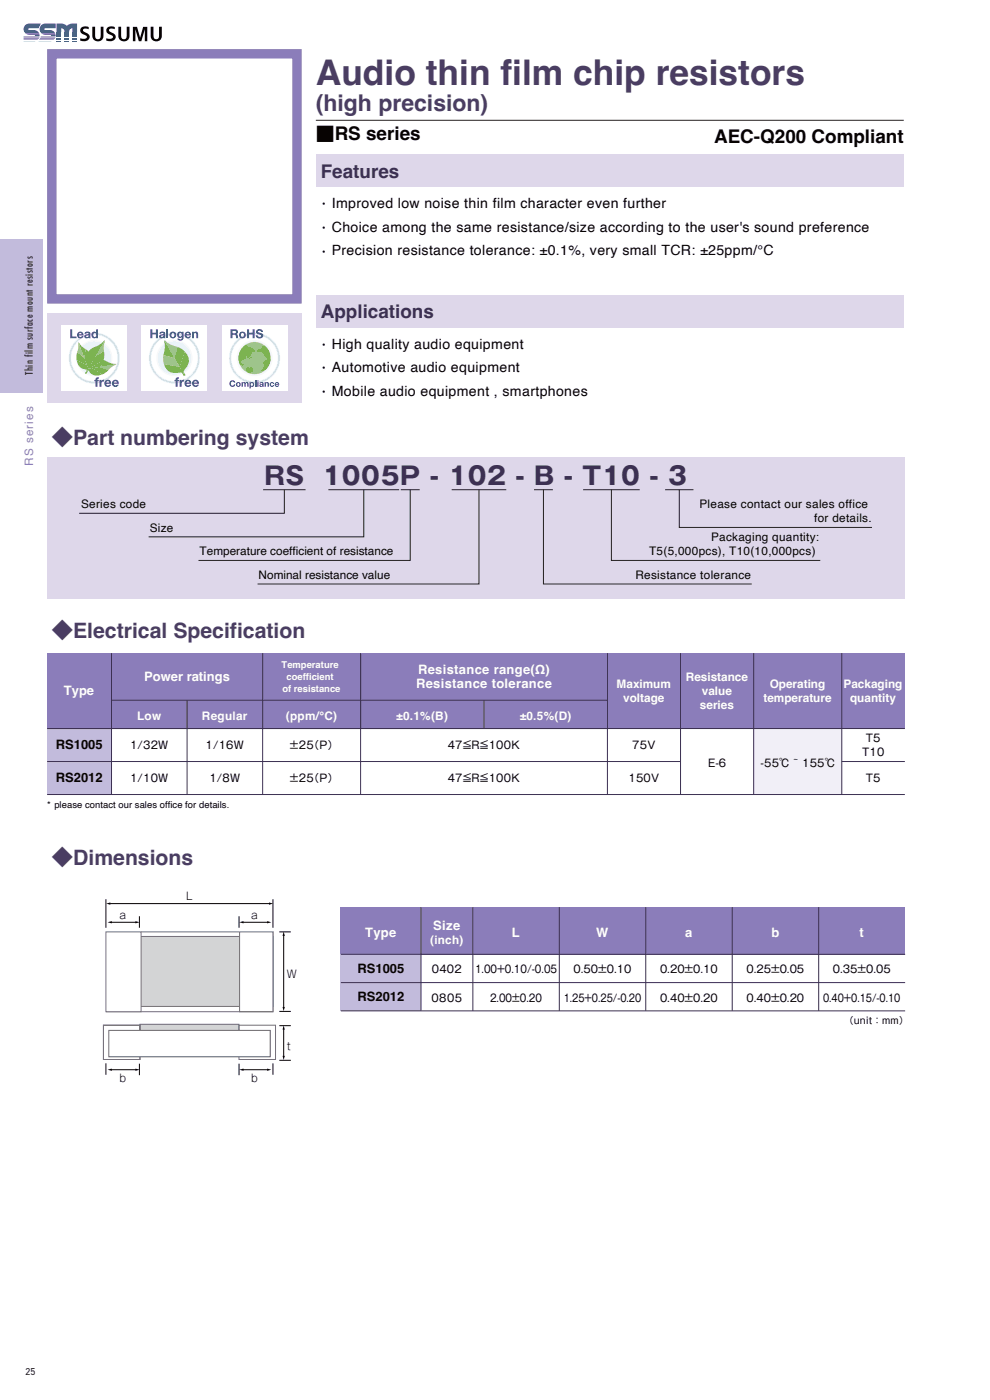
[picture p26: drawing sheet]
<svg xmlns="http://www.w3.org/2000/svg" width="210mm" height="297mm" viewBox="0 0 210 297" stroke-linecap="round" stroke-linejoin="round" font-family="sans-serif">
<defs><g id="words">
<text font-size="7.5" fill="#4a3d62" x="67" y="18.1">Audio thin film chip resistors</text>
<g font-size="5.3" fill="#3c3052">
<text x="56.1" y="102.8">RS</text>
<text x="68.4" y="102.8">1005P - 102 - B - T10 - 3</text>
</g>
<text font-size="4.9" fill="#4a3d62" x="67" y="23.6">(high precision)</text>
<g font-size="4.5" fill="#4a3d62">
<text x="11" y="94.4">◆Part numbering system</text>
<text x="11" y="135.3">◆Electrical Specification</text>
<text x="11" y="183.6">◆Dimensions</text>
</g>
<g font-size="4" fill="#080302">
<text x="67" y="29.9">■RS series</text>
<text x="151.5" y="30.3">AEC-Q200 Compliant</text>
</g>
<g font-size="4" fill="#3c3052">
<text x="68" y="37.7">Features</text>
<text x="68" y="67.5">Applications</text>
</g>
<g font-size="3" fill="#080302">
<text x="67.2" y="44.4">・Improved low noise thin film character even further</text>
<text x="67.2" y="49.4">・Choice among the same resistance/size according to the user's sound preference</text>
<text x="67.2" y="54.4">・Precision resistance tolerance: ±0.1%, very small TCR: ±25ppm/°C</text>
<text x="67.2" y="74.2">・High quality audio equipment</text>
<text x="67.2" y="79.2">・Automotive audio equipment</text>
<text x="67.2" y="84.2">・Mobile audio equipment , smartphones</text>
</g>
<g font-size="2.8" fill="#fff">
<text x="88.7" y="143">Resistance range(Ω)</text>
<text x="13.6" y="147.5">Type</text>
<text x="30.6" y="144.4">Power ratings</text>
<text x="88.3" y="146">Resistance tolerance</text>
<text x="91.9" y="197.3">Size</text>
<text x="77.5" y="198.8">Type</text>
<text x="108.6" y="198.8">L</text>
<text x="126.5" y="198.8">W</text>
<text x="145.4" y="198.8">a</text>
<text x="163.6" y="198.8">b</text>
<text x="182.3" y="198.8">t</text>
</g>
<g font-size="2.8" fill="#080302">
<text x="11.9" y="158.9">RS1005</text>
<text x="11.9" y="165.9">RS2012</text>
<text x="75.8" y="206.4">RS1005</text>
<text x="75.8" y="212.4">RS2012</text>
</g>
<text font-size="2.5" fill="#8c7ebb" x="7" y="98.8" transform="rotate(-90 7 98.8)">RS series</text>
<g font-size="2.5" fill="#080302">
<text x="17.2" y="107.8">Series code</text>
<text x="148.4" y="107.8">Please contact our sales office</text>
<text x="31.8" y="112.8">Size</text>
<text x="172.7" y="110.8">for details.</text>
<text x="42.3" y="117.8">Temperature coefficient of resistance</text>
<text x="137.7" y="117.8">T5(5,000pcs), T10(10,000pcs)</text>
<text x="150.8" y="114.8">Packaging quantity:</text>
<text x="54.9" y="122.8">Nominal resistance value</text>
<text x="134.8" y="122.8">Resistance tolerance</text>
</g>
<g font-size="2.5" fill="#fff">
<text x="130.8" y="145.9">Maximum</text>
<text x="132.2" y="148.9">voltage</text>
<text x="145.5" y="144.4">Resistance</text>
<text x="148.9" y="147.4">value</text>
<text x="162" y="148.9">temperature</text>
<text x="163.3" y="145.9">Operating</text>
<text x="178.9" y="145.9">Packaging</text>
<text x="180.3" y="148.9">quantity</text>
<text x="29.1" y="152.8">Low</text>
<text x="42.8" y="152.8">Regular</text>
<text x="60.6" y="152.8">(ppm/°C)</text>
<text x="84.1" y="152.8">±0.1%(B)</text>
<text x="110.2" y="152.8">±0.5%(D)</text>
<text x="148.5" y="150.4">series</text>
<text x="91.3" y="200.3">(inch)</text>
</g>
<g font-size="2.3" fill="#080302">
<text x="27.6" y="158.9">1/32W</text>
<text x="43.6" y="158.9">1/16W</text>
<text x="61.3" y="158.9">±25</text>
<text x="65.5" y="158.9">（P）</text>
<text x="95" y="158.9">47≦R≦100K</text>
<text x="134.1" y="158.9">75V</text>
<text x="182.9" y="160.3">T10</text>
<text x="183.7" y="157.5">T5</text>
<text x="27.6" y="165.9">1/10W</text>
<text x="44.4" y="165.9">1/8W</text>
<text x="61.3" y="165.9">±25</text>
<text x="65.5" y="165.9">（P）</text>
<text x="95" y="165.9">47≦R≦100K</text>
<text x="133.3" y="165.9">150V</text>
<text x="150.2" y="162.8">E-6</text>
<text x="161.3" y="162.8">-55℃ ̃ 155℃</text>
<text x="183.7" y="165.9">T5</text>
<text x="39.5" y="190.9">L</text>
<text x="25.3" y="194.9">a</text>
<text x="53.3" y="194.9">a</text>
<text x="60.9" y="207.4">W</text>
<text x="91.6" y="206.5">0402</text>
<text x="100.8" y="206.5">1.00+0.10/-0.05</text>
<text x="121.7" y="206.5">0.50±0.10</text>
<text x="140" y="206.5">0.20±0.10</text>
<text x="158.3" y="206.5">0.25±0.05</text>
<text x="176.7" y="206.5">0.35±0.05</text>
<text x="91.2" y="212.5">０８０５</text>
<text x="104" y="212.5">2.00±0.20</text>
<text x="119.6" y="212.5">1.25+0.25/-0.20</text>
<text x="140" y="212.5">0.40±0.20</text>
<text x="158.3" y="212.5">0.40±0.20</text>
<text x="174.6" y="212.5">0.40+0.15/-0.10</text>
<text x="60.9" y="222.8">t</text>
<text x="25.3" y="229.5">b</text>
<text x="53.3" y="229.5">b</text>
</g>
<g font-size="2.1" fill="#231f20">
<text x="7" y="79.6" transform="rotate(-90 7 79.6)">Thin film surface mount resistors</text>
<text x="5.4" y="291.7">25</text>
</g>
<g font-size="2" fill="#fff">
<text x="59.7" y="141.7">Temperature</text>
<text x="59.9" y="146.7">of resistance</text>
<text x="60.8" y="144.2">coefficient</text>
</g>
<g font-size="2" fill="#080302">
<text x="10" y="171.4">* please contact our sales office for details.</text>
<text x="179.1" y="217.3">（unit：mm）</text>
</g>
</g></defs>
<path d="M10 97h181.9v30h-181.9z" fill="#ded7ea"/>
<path d="M11 11.4h52v52h-52z" fill="#fff"/>
<path d="M11 11.4h52v52h-52z" fill="none" stroke="#8b7dba" stroke-width="2" stroke-linecap="butt"/>
<g fill="#ded7ea">
<path d="M10 66.5h54v19h-54z"/>
<path d="M67 32.7h124.7v7h-124.7z"/>
<path d="M67 62.6h124.7v7h-124.7z"/>
</g>
<path d="M72.3 202.5h119.7v12h-119.7z" fill="#fff"/>
<path d="M72.3 192.4h119.7v10.1h-119.7z" fill="#8b7dba"/>
<path d="M72.3 202.5h17v12h-17z" fill="#c2bbdc"/>
<path d="M89.3 192.5v22M100.3 192.5v22M118.6 192.5v22M137 192.5v22M155.3 192.5v22M173.7 192.5v22M72.3 202.5h119.7M72.3 208.5h119.7M72.3 214.5h119.7" fill="none" stroke="#3c3052" stroke-width=".21"/>
<path d="M23.7 154.6h105.1v14h-105.1z" fill="#fff"/>
<path d="M159.9 154.6h18.7v14h-18.7z" fill="#f1eff7"/>
<path d="M10 154.6h13.6v14h-13.6z" fill="#c2bbdc"/>
<path d="M10 154.6h118.9" fill="none" stroke="#3c3052" stroke-width=".21"/>
<path d="M10 138.6h181.9v16h-181.9z" fill="#8b7dba"/>
<g fill="none" stroke="#3c3052" stroke-width=".21">
<path d="M23.7 138.6v30M55.7 138.6v30M76.5 138.6v30M128.8 138.6v30M144.4 138.6v30M159.9 138.6v30M178.6 138.6v30M10 154.6h181.9M23.7 148.6h105.1M39.7 148.6v20M102.7 148.6v6M10 161.6h134.4"/>
<path d="M10 168.6h181.9M178.6 161.6h13.3"/>
</g>
<g fill="none" stroke="#231f20" stroke-width=".21">
<path d="M67 25.5h124.7M55.8 103.9h9M60.3 103.9v5h-43.5M69.7 103.9h15M77.2 103.9v10h-45.7M85 103.9h4M87 103.9v15h-44.9M95.8 103.9h11.6M101.6 103.9v20h-47M113.3 103.9h4M115.3 103.9v20h44.1M123.7 103.9h12"/>
<path d="M129.7 103.9v15h44.3M141.1 103.9h6M144.1 103.9v8h40.9"/>
</g>
<g fill="#fff">
<path d="M13 69h14v14h-14z"/>
<path d="M30 69h14v14h-14z"/>
<path d="M47 69h14v14h-14z"/>
</g>
<circle cx="54" cy="76" r="5.2" fill="none" stroke="#e0f1f9" stroke-width=".5"/>
<circle cx="54" cy="76" r="5.2" fill="none" stroke="#c4e5f4" stroke-width=".21"/>
<circle cx="54" cy="76" r="3.6" fill="#e0f1f9"/>
<circle cx="54" cy="76" r="3.6" fill="none" stroke="#f0f8fc" stroke-width=".4"/>
<g fill="#1e569d">
<path d="M52.4 69.9h.4v.7h.8v-.7h.4v1.8h-.4v-.8h-.8v.8h-.4z"/>
<path d="M54.5 70l.3-.1a.75 .75 0 0 1 1 .5h-.4l-.4-.3-.3 .3 .2 .1a.79 .79 0 0 1 .9 .9 .85 .85 0 0 1-.9 .4 .85 .85 0 0 1-.6-.7h.4a.42 .42 0 0 0 .3 .4 .42 .42 0 0 0 .4-.3l-.3-.2a.61 .61 0 0 1-.7-.3 .61 .61 0 0 1 .1-.7z"/>
<path d="M48.8 80.9a.62 .62 0 0 1 1.1 .3h-.3l-.1-.2a.4 .4 0 0 0-.5 .4 .4 .4 0 0 0 .6 .3v-.2h.3a.67 .67 0 0 1-1 .5 .67 .67 0 0 1-.1-1.1z"/>
<path d="M51.2 81.1h.3v.1a.34 .34 0 0 1 .6 0l.3-.1 .3 .1v.8h-.2l-.1-.7h-.1h-.2v.7h-.3v-.7h-.1l-.2 .2v.5h-.3z"/>
<path d="M54.1 80.7h.3v1.3h-.3z"/>
<path d="M56.1 81.1h.3v.1l.5-.1 .1 .9h-.2v-.5l-.2-.2h-.2v.7h-.3z"/>
<path d="M57.4 81.1h.5l.3 .3-.4-.1a.28 .28 0 0 0-.3 .3 .28 .28 0 0 0 .3 .2l.4-.1a.5 .5 0 0 1-.8 .3 .5 .5 0 0 1 0-.9z"/>
<path d="M49.3 70.2v.5l.7-.1-.1-.4zM48.9 69.9h1a.52 .52 0 0 1 .6 .4 .52 .52 0 0 1-.3 .6l.2 .2 .1 .6h-.4l-.1-.6-.3-.1h-.4v.7h-.4z"/>
<path d="M51 71.1a.4 .4 0 0 0 .8 0 .4 .4 0 0 0-.8 0zM50.7 71.1a.72 .72 0 0 1 1.4 0 .72 .72 0 0 1-1.4 0z"/>
<path d="M50.3 81.6a.28 .28 0 0 0 .5 0 .28 .28 0 0 0-.5 0zM50 81.6a.55 .55 0 0 1 1.1 0 .55 .55 0 0 1-1.1 0z"/>
<path d="M53.1 81.6a.3 .3 0 0 0 .6 0 .3 .3 0 0 0-.6 0zM52.9 81.1h.3v.1a.45 .45 0 0 1 .6 .1 .45 .45 0 0 1 0 .6 .45 .45 0 0 1-.6 0v.5h-.3z"/>
<path d="M54.6 81.1h.2v.9h-.2zM54.6 80.7h.2v.2h-.2z"/>
<path d="M55.3 81.7l.1 .2 .2-.3zM55.1 81.2l.4-.1 .3 .1 .1 .8-.9-.1 .1-.3 .5-.2-.1-.2-.5 .2z"/>
<path d="M58.6 81.3l-.1 .2h.5l-.2-.2zM58.5 81.1h.5l.2 .5h-.7l.1 .2 .6-.1a.51 .51 0 0 1-.8 .2 .51 .51 0 0 1 .1-.8z"/>
</g>
<circle cx="54" cy="76" r="3.4" fill="#b5cd61"/>
<g fill="#70b446">
<path d="M52.5 77.9l.5 .2 .2-.2a.61 .61 0 0 1 .4 .8 .61 .61 0 0 1-.9 .3l-.3-.2-.1-.3z"/>
<path d="M51.7 73.4l.5-.3 .3 .5 .7 .1 .8 .5v.3a1.02 1.02 0 0 0-.8 .8l-.5 .6-.3-.1 .1-.4-.3 .1a.61 .61 0 0 1-.7 .8l-.5 .4 .1 .4 .5 .3h-.7a3.4 3.4 0 0 1 .8-4z"/>
<path d="M54.5 74.3a1.63 1.63 0 0 0 1.3-.9l.2-.1a2.36 2.36 0 0 1 1.2 2.6l.1 .1a2.09 2.09 0 0 1-.6 2.1l-.4 .4-.9 .1a1.72 1.72 0 0 0 .5-1.7l.1-.2 .8-.4a.58 .58 0 0 0-.6-.7 1.49 1.49 0 0 0-1-1.1l-.7 .1z"/>
<path d="M53.2 75.7l.2 .1-.2 .1z"/>
<path d="M52.8 76.1l.3-.2z"/>
</g>
<circle cx="37" cy="76" r="5.2" fill="none" stroke="#e0f1f9" stroke-width=".5"/>
<circle cx="37" cy="76" r="5.2" fill="none" stroke="#c4e5f4" stroke-width=".21"/>
<circle cx="37" cy="76" r="3.6" fill="#e0f1f9"/>
<circle cx="37" cy="76" r="3.6" fill="none" stroke="#f0f8fc" stroke-width=".4"/>
<path d="M34.9 72.2a5.8 5.8 0 0 0 2.7 1.4l-.6 2.4z" fill="#b5cd61"/>
<g fill="#88ba43">
<path d="M34.9 72.2l2.1 3.8-2.3-.7a5.7 5.7 0 0 0 .2-3.1z"/>
<path d="M37.6 73.6l1 .5 .6 .5-1.1 3.2-1.1-1.8z"/>
</g>
<path d="M34.8 77.3l3.3 .5 1.1 1.9h-.3l-.2-.5a.85 .85 0 0 0-1.1-.1 2.36 2.36 0 0 1-2.8-1.8z" fill="#70b446"/>
<path d="M34.7 75.3l2.3 .7 1.1 1.8-3.3-.5-.2-.9z" fill="#b5cd61"/>
<g fill="#70b446">
<path d="M38.9 78.8l.4 .7-.1 .2-.3-.6z"/>
<path d="M39.2 74.6a2.65 2.65 0 0 1-.2 4.1l-.1 .4-.8-1.3z"/>
</g>
<g fill="#1e569d">
<path d="M31.9 69.9h.4v.7h.8v-.7h.4v1.8h-.4v-.8h-.8v.8h-.4z"/>
<path d="M35.3 69.9h.4v1.8h-.4z"/>
<path d="M40.7 70.4h.4v.2l.3-.2h.4l.2 .2v1.1h-.4v-.9l-.2-.2-.3 .2v.9h-.4z"/>
<path d="M37.3 80.3l.7-.2v.2l-.3 .2 .2 .1v.3h-.2v1.1h-.4v-1.1h-.3v-.3h.3z"/>
<path d="M38.1 80.6h.4v.3l.3-.3h.2v.3l-.5 .3v.8h-.4z"/>
<path d="M34.2 71.2v.3h.2h.2l.1-.4zM33.9 70.5a.73 .73 0 0 1 1.1 .2l.1 1h-.4v-.1a.49 .49 0 0 1-.7 .2 .49 .49 0 0 1-.2-.6 .49 .49 0 0 1 .6-.3l.3-.1-.1-.2-.8 .2z"/>
<path d="M36.3 71.1a.4 .4 0 0 0 .8 0 .4 .4 0 0 0-.8 0zM35.9 71.1a.75 .75 0 0 1 1.5 0 .75 .75 0 0 1-1.5 0z"/>
<path d="M37.8 71a.4 .4 0 0 0 .8 0 .4 .4 0 0 0-.8 0zM37.7 70.6l.5-.3 .4 .3v-.2h.3v1.4a.7 .7 0 0 1-.6 .5 .7 .7 0 0 1-.7-.5h.4a.3 .3 0 0 0 .3 .2 .3 .3 0 0 0 .3-.3v-.2a.64 .64 0 0 1-1 0 .64 .64 0 0 1 .1-.9z"/>
<path d="M39.7 70.7l-.2 .2h.6l-.1-.2zM39.4 70.6a.68 .68 0 0 1 .8-.2 .68 .68 0 0 1 .3 .8h-1l.1 .2a.34 .34 0 0 0 .6-.1h.3a.71 .71 0 0 1-1.1 .4 .71 .71 0 0 1 0-1.1z"/>
<path d="M39.7 80.9l-.2 .3h.7l-.2-.3zM39.3 80.8a.73 .73 0 0 1 .9-.2 .73 .73 0 0 1 .4 .8h-1.1l.1 .2a.37 .37 0 0 0 .6 0h.4a.76 .76 0 0 1-1.2 .4 .76 .76 0 0 1-.1-1.2z"/>
<path d="M41.3 80.9l-.1 .3h.6l-.2-.3zM41 80.8a.73 .73 0 0 1 .8-.2 .73 .73 0 0 1 .4 .8h-1v.2a.37 .37 0 0 0 .6 0h.4a.76 .76 0 0 1-1.2 .4 .76 .76 0 0 1 0-1.2z"/>
</g>
<circle cx="20" cy="76" r="5.2" fill="none" stroke="#e0f1f9" stroke-width=".5"/>
<circle cx="20" cy="76" r="5.2" fill="none" stroke="#c4e5f4" stroke-width=".21"/>
<circle cx="20" cy="76" r="3.6" fill="#e0f1f9"/>
<circle cx="20" cy="76" r="3.6" fill="none" stroke="#f0f8fc" stroke-width=".4"/>
<g fill="#1e569d">
<path d="M14.9 69.9h.4v1.5h.9v.3h-1.3z"/>
<path d="M20.3 80.3l.7-.2v.2l-.3 .2 .2 .1v.3h-.2v1.1h-.4v-1.1h-.3v-.3h.3z"/>
<path d="M21.1 80.6h.4v.3l.3-.3h.2v.3l-.5 .3v.8h-.4z"/>
<path d="M16.9 70.7l-.2 .2h.6l-.1-.2zM16.6 70.6a.68 .68 0 0 1 .8-.2 .68 .68 0 0 1 .3 .8h-1l.1 .2a.34 .34 0 0 0 .6-.1h.3a.71 .71 0 0 1-1.1 .4 .71 .71 0 0 1 0-1.1z"/>
<path d="M18.3 71.2v.3h.2h.2l.1-.4zM18 70.5a.73 .73 0 0 1 1.2 .2v1h-.4v-.1a.49 .49 0 0 1-.6 .2 .49 .49 0 0 1-.3-.6 .49 .49 0 0 1 .7-.3l.2-.1-.1-.2-.8 .2z"/>
<path d="M19.7 71a.4 .4 0 0 0 .8 0 .4 .4 0 0 0-.8 0zM19.5 70.6l.5-.3 .4 .3v-.7h.4v1.8h-.4v-.1a.67 .67 0 0 1-.9-.1 .67 .67 0 0 1 0-.9z"/>
<path d="M22.7 80.9l-.2 .3h.7l-.2-.3zM22.3 80.8a.73 .73 0 0 1 .9-.2 .73 .73 0 0 1 .4 .8h-1.1l.1 .2a.37 .37 0 0 0 .6 0h.4a.76 .76 0 0 1-1.2 .4 .76 .76 0 0 1-.1-1.2z"/>
<path d="M24.3 80.9l-.1 .3h.6l-.2-.3zM24 80.8a.73 .73 0 0 1 .8-.2 .73 .73 0 0 1 .4 .8h-1v.2a.37 .37 0 0 0 .6 0h.4a.76 .76 0 0 1-1.2 .4 .76 .76 0 0 1 0-1.2z"/>
</g>
<g fill="#70b446">
<path d="M20.3 75.5l1.8-1v1.1l-.1 .8-3.3 1.8z"/>
<path d="M18.8 78.2l3.2-1.8 .6 .3-1.4 1.1z"/>
</g>
<path d="M22.2 72.2l-.2 1.2 .1 1.1-1.8 1z" fill="#b5cd61"/>
<path d="M20.3 73.5l1-.5 .9-.8-1.9 3.3z" fill="#88ba43"/>
<path d="M21.2 77.9l3.5-.6-1 .5-.7 .7z" fill="#b5cd61"/>
<path d="M21.2 77.8l1.4-1.1 1 .4 1 .2z" fill="#88ba43"/>
<g fill="#70b446">
<path d="M18.7 78.2v.1z"/>
<path d="M18.7 74.5l.6-.5 1-.5v2l-1.6 2.7z"/>
<path d="M18.7 78.3l.9-.2 2 1.3a2.18 2.18 0 0 1-2.8-.8l-.5 .7h-.2z"/>
<path d="M16.3 76.3l2.1 1.2 .3 .8-.6 1v-.2l.3-.6a2.21 2.21 0 0 1-2.1-2.1z"/>
<path d="M18.2 74.1l.5 .4v3.7l-.8-2.3z"/>
</g>
<g fill="#88ba43">
<path d="M19.6 78.1l1.6-.3 1.8 .7-.7 .6-.7 .3z"/>
<path d="M16.6 72.6l.7 .9 .9 .6-.3 1.8z"/>
<path d="M16.4 74.7l1.5 1.2 .5 1.6-2.1-1.2-.1-.7z"/>
</g>
<path d="M16.6 72.6l1.3 3.4-1.5-1.3 .2-1z" fill="#b5cd61"/>
<g fill="#d3d4d5">
<path d="M22.6 198.7h35.3v14.8h-35.3z"/>
<path d="M29.7 217.3h21v1.4h-21z"/>
</g>
<path d="M22.6 198.7h35.3v14.8h-35.3zM22.6 197.7h35.3v16.9h-35.3z" fill="none" stroke="#737276" stroke-width=".21"/>
<path d="M22.5 197.6h7.4v17.1h-7.4z" fill="#fff"/>
<path d="M22.5 197.7h7.4v16.9h-7.4z" fill="none" stroke="#737276" stroke-width=".21"/>
<path d="M50.8 197.6h7.1v17h-7.1z" fill="#fff"/>
<path d="M50.8 197.7h7.1v16.9h-7.1zM23.1 218.6h34.2v5.6h-34.2zM50.7 217.5h7.7v7.3h-7.7z" fill="none" stroke="#737276" stroke-width=".21"/>
<path d="M22.5 191.7l.9-.2v.4z" fill="#030303"/>
<path d="M57.2 191.7h-33.9" fill="none" stroke="#030303" stroke-width=".21"/>
<path d="M57.1 191.5l.8 .2-.8 .2z" fill="#030303"/>
<path d="M22.5 190.8v6M57.9 190.8v6" fill="none" stroke="#030303" stroke-width=".21"/>
<path d="M59.9 213.6h.5l-.2 .9z" fill="#030303"/>
<path d="M60.2 198.4v15.4" fill="none" stroke="#030303" stroke-width=".21"/>
<path d="M60.2 197.6l.2 .9h-.5z" fill="#030303"/>
<path d="M59.2 197.7h2.5M59.2 214.6h2.5" fill="none" stroke="#030303" stroke-width=".21"/>
<path d="M59.9 224h.5l-.2 .9z" fill="#030303"/>
<path d="M60.2 218.3v5.9" fill="none" stroke="#030303" stroke-width=".21"/>
<path d="M60.2 217.5l.2 .9h-.5z" fill="#030303"/>
<path d="M59.2 217.6h2.5M59.2 224.9h2.5" fill="none" stroke="#030303" stroke-width=".21"/>
<path d="M50.8 195.7l.9-.3v.5z" fill="#030303"/>
<path d="M51.5 195.7h5.3" fill="none" stroke="#030303" stroke-width=".21"/>
<path d="M56.7 195.4l.9 .3-.9 .2z" fill="#030303"/>
<path d="M50.7 194.4v2.4" fill="none" stroke="#030303" stroke-width=".21"/>
<path d="M29.7 217.3h21v1.4h-21z" fill="none" stroke="#737276" stroke-width=".21"/>
<path d="M22.8 195.7l.9-.3v.5z" fill="#030303"/>
<path d="M23.5 195.7h5.4" fill="none" stroke="#030303" stroke-width=".21"/>
<path d="M28.7 195.4l.9 .3-.9 .2z" fill="#030303"/>
<path d="M29.6 194.4v2.4" fill="none" stroke="#030303" stroke-width=".21"/>
<path d="M50.8 226.9l.9-.2v.5z" fill="#030303"/>
<path d="M51.5 226.9h5.3" fill="none" stroke="#030303" stroke-width=".21"/>
<path d="M56.7 226.7l.9 .2-.9 .3z" fill="#030303"/>
<path d="M50.7 225.7v2.4" fill="none" stroke="#030303" stroke-width=".21"/>
<path d="M22.8 226.9l.9-.2v.5z" fill="#030303"/>
<path d="M23.5 226.9h5.4" fill="none" stroke="#030303" stroke-width=".21"/>
<path d="M28.7 226.7l.9 .2-.9 .3z" fill="#030303"/>
<path d="M29.6 225.7v2.4" fill="none" stroke="#030303" stroke-width=".21"/>
<path d="M21.9 217.5h7.8v7.3h-7.8z" fill="none" stroke="#737276" stroke-width=".21"/>
<path d="M23.1 218.6h34.2v5.6h-34.2z" fill="#fff"/>
<path d="M23.1 218.6h34.2v5.6h-34.2z" fill="none" stroke="#737276" stroke-width=".21"/>
<path d="M22.5 225.6v2.4M57.9 225.6v2.4" fill="none" stroke="#030303" stroke-width=".21"/>
<g fill="#030303">
<path d="M17.2 5.9l.6-.3 1 .1v.5l-.4-.1a.46 .46 0 0 0-.6 0 .46 .46 0 0 0-.1 .5l.3 .2a.96 .96 0 0 1 .9 .7 .96 .96 0 0 1-.3 1.1l-.7 .1-.9-.1v-.5l.6 .1a.53 .53 0 0 0 .6 0 .53 .53 0 0 0 .1-.6l-.2-.1a.98 .98 0 0 1-1-.6 .98 .98 0 0 1 .1-1z"/>
<path d="M19.6 5.7h.6v2.1a.57 .57 0 0 0 .6 .5 .57 .57 0 0 0 .5-.5l.1-2.1h.5v1.9a1.18 1.18 0 0 1-1.1 1.2 1.18 1.18 0 0 1-1.2-1.2z"/>
<path d="M28.2 5.7h.9l.6 2.3 .7-2.3h.8v3h-.5v-2.5l-.7 2.5h-.5l-.8-2.5v2.5h-.5z"/>
<path d="M22.8 5.9l.5-.3 1 .1v.5l-.4-.1a.46 .46 0 0 0-.6 0 .46 .46 0 0 0-.1 .5l.3 .2a.96 .96 0 0 1 1 .7 .96 .96 0 0 1-.4 1.1l-.7 .1-.9-.1v-.5l.6 .1a.53 .53 0 0 0 .6 0 .53 .53 0 0 0 .2-.6l-.3-.1a.98 .98 0 0 1-.9-.6 .98 .98 0 0 1 .1-1z"/>
<path d="M25.1 5.7h.6v2.1a.57 .57 0 0 0 .6 .5 .57 .57 0 0 0 .6-.5v-2.1h.6v1.9a1.18 1.18 0 0 1-1.2 1.2 1.18 1.18 0 0 1-1.2-1.2z"/>
<path d="M32 5.7h.6v2.1a.57 .57 0 0 0 .5 .5 .57 .57 0 0 0 .6-.5v-2.1h.6v1.9a1.18 1.18 0 0 1-1.2 1.2 1.18 1.18 0 0 1-1.1-1.2z"/>
</g>
<g fill="#215fa0">
<path d="M13.7 8.1h1v.1h-1z"/>
<path d="M13.7 7.1h1v.3h-1z"/>
<path d="M13.7 7.8h1v.1h-1z"/>
<path d="M12 6.8h1v.3h-1z"/>
<path d="M7.4 7.4h1v.2h-1z"/>
<path d="M5.5 7.1h2.8l.1 .3h-2.2z"/>
<path d="M13.7 6.8h1v.3h-1z"/>
<path d="M12 8.1h1v.1h-1z"/>
<path d="M8.6 6.8h2.9l.2 .3h-2.9z"/>
<path d="M12 7.4h1v.2h-1z"/>
<path d="M12 7.8h1v.1h-1z"/>
<path d="M5.2 6.8h2.9l.2 .3h-2.9z"/>
<path d="M12 5a2.47 2.47 0 0 1 2.2 .5l.8-.5h1.3v1.8h-.9v-.8a.7 .7 0 0 0-.7 .8h-1v-.1a.69 .69 0 0 0-.7-.7v.8h-1z"/>
<path d="M10.8 7.4h1v.2h-1z"/>
<path d="M8.6 7.8h3.2l-.1 .1h-3.1z"/>
<path d="M12 7.1h1v.3h-1z"/>
<path d="M8.5 8.1h3.2l-.1 .1h-3.2z"/>
<path d="M8.9 7.1h2.8l.1 .3h-2.2z"/>
<path d="M13.7 7.4h1v.2h-1z"/>
<path d="M8.9 5.2l.7-.2h2.2v1h-2.2l-.2 .2 .2 .2a2.18 2.18 0 0 1 1.7 .2l.2 .2h-2.9l-.2-.4a1.18 1.18 0 0 1 .5-1.2z"/>
<path d="M5.5 5.2l.7-.2h2.5l-.5 1h-2l-.2 .2 .2 .2a2.18 2.18 0 0 1 1.7 .2l.2 .2h-2.9l-.2-.4a1.18 1.18 0 0 1 .5-1.2z"/>
<path d="M15.4 7.1h.9v.3h-.9z"/>
<path d="M15.4 6.8h.9v.3h-.9z"/>
<path d="M5 8.7h2.6z"/>
<path d="M8.2 8.7h2.8z"/>
<path d="M15.4 8.7h.9z"/>
<path d="M5 7.8h3.4l-.1 .1h-3.3z"/>
<path d="M12 8.7h1z"/>
<path d="M13.7 8.7h1z"/>
<path d="M8.3 8.4h3.2l-3.2 .1z"/>
<path d="M5 8.4h3.1z"/>
<path d="M15.4 7.4h.9v.2h-.9z"/>
<path d="M12 8.4l1 .1z"/>
<path d="M5 8.1h3.3l-.1 .1h-3.2z"/>
<path d="M15.4 8.1h.9v.1h-.9z"/>
<path d="M13.7 8.4l1 .1z"/>
<path d="M15.4 7.8h.9v.1h-.9z"/>
<path d="M15.4 8.4l.9 .1z"/>
</g>
<path d="M-.1 50.7h9.1v32.5h-9.1z" fill="#c2bbdc"/>
<use href="#words"/>
</svg>
